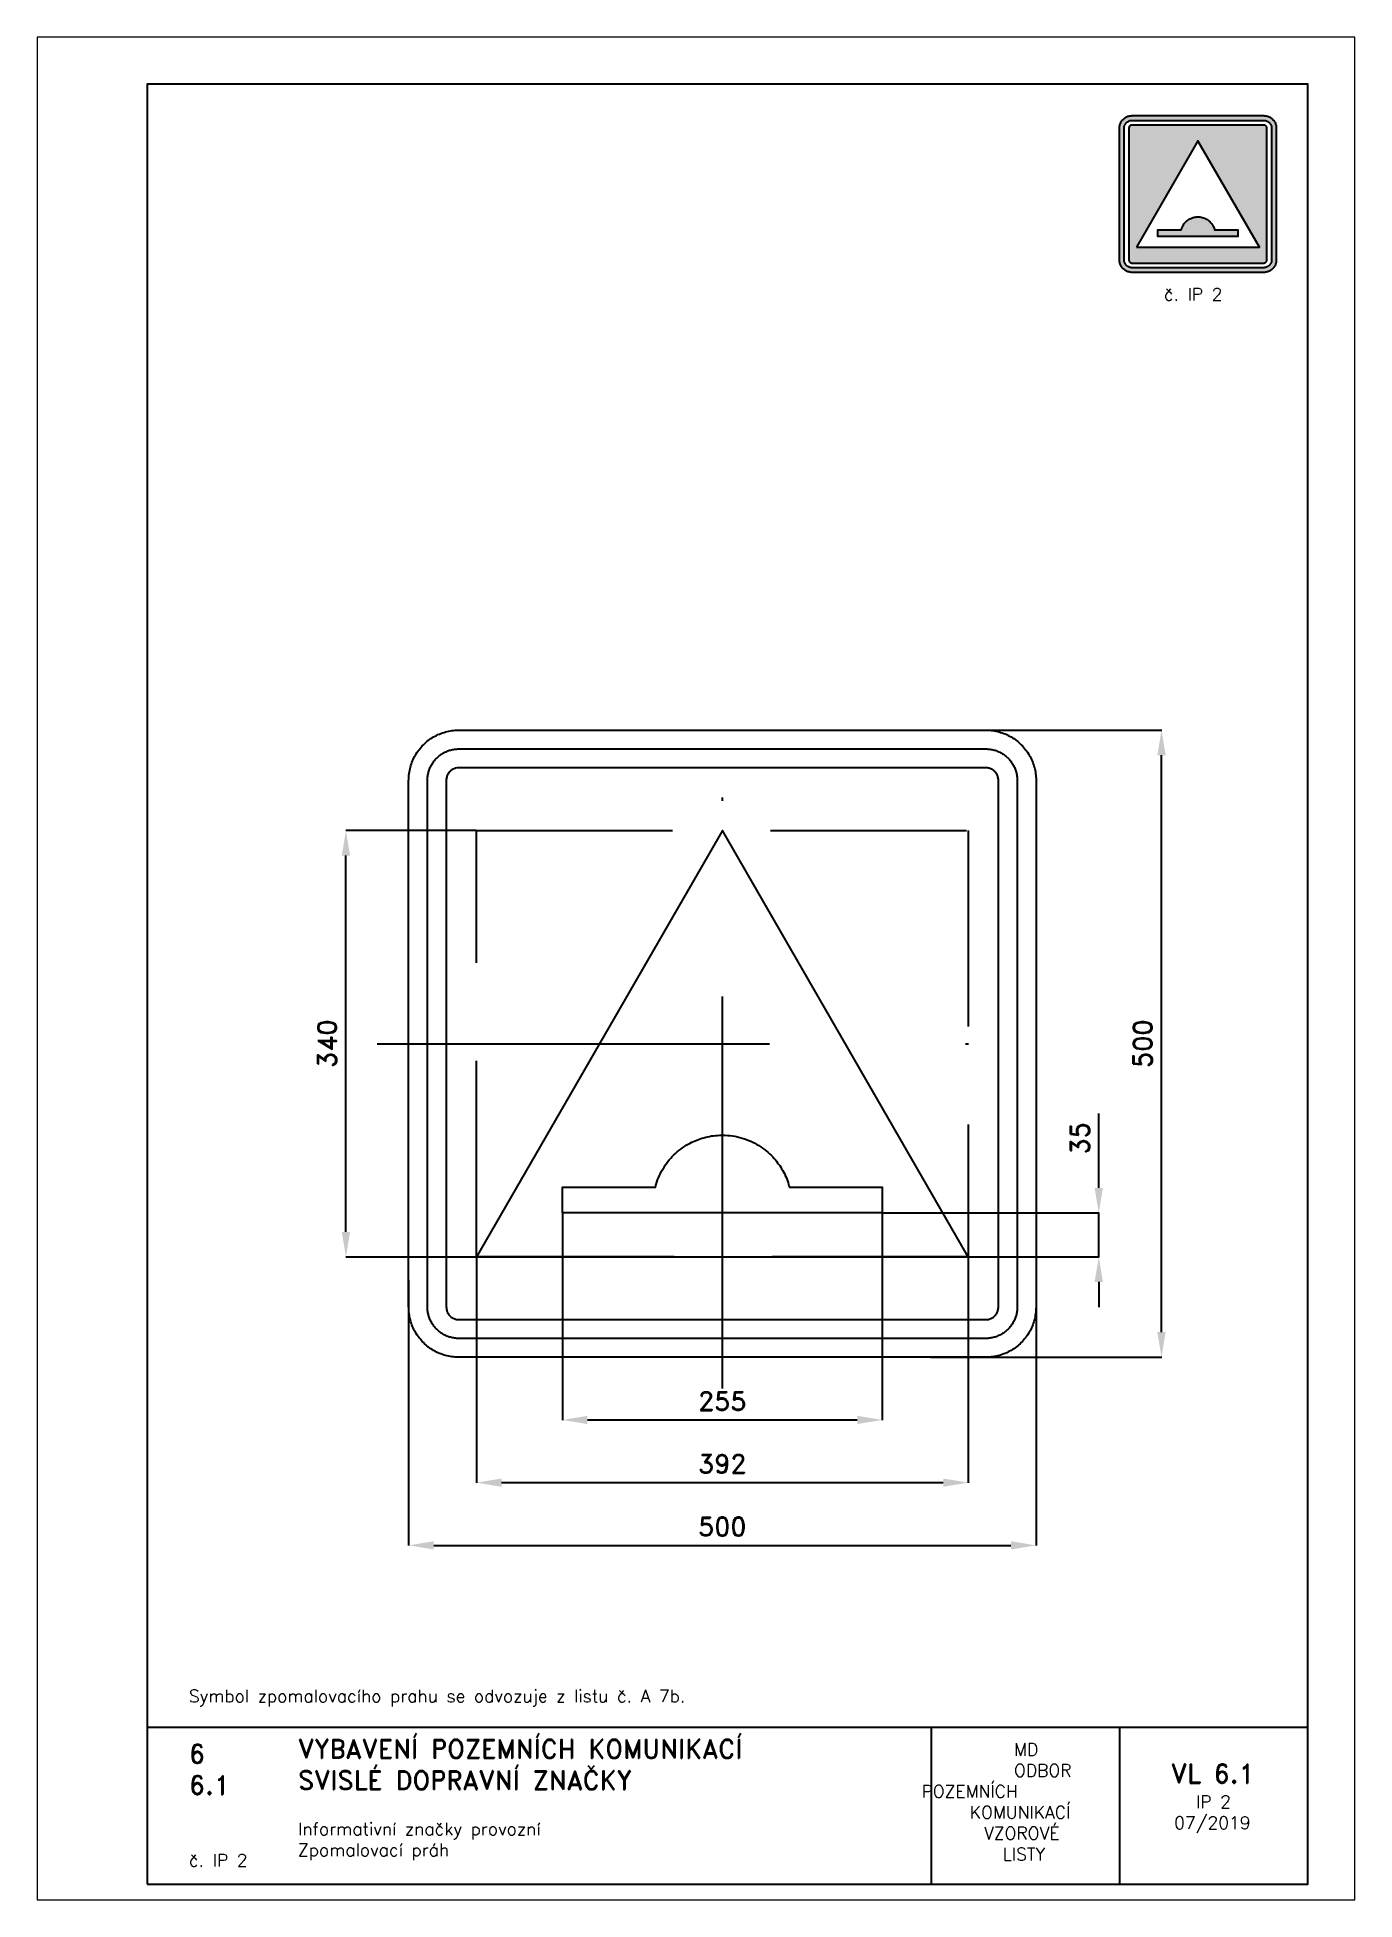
# Paper-space layout 'IP 2' of a CAD drawing. Header units: millimetres. Extents: x 0 to 210, y 0 to 297.
# The model-space entities are those that its viewports show. They can reach past a viewport. Long polylines and large blocks are cut down to what shows.
import ezdxf

# ---------------------------------------------------------------- set-up
doc = ezdxf.new("R2010")
doc.units = ezdxf.units.MM
doc.header["$LTSCALE"] = 5
doc.linetypes.add('ČERCHOVANÁX2', pattern=[2, 1, -0.5, 0, -0.5])
doc.linetypes.add('ČÁRKOVANÁX2', pattern=[1.5, 1, -0.5])
for name, color, linetype in [('Kóty', 2, 'Continuous'), ('Rozpiska', 7, 'Continuous'), ('Značka', 7, 'Continuous')]:
    doc.layers.add(name, color=color, linetype=linetype)
doc.layers.add('Rámeček', color=6, linetype='Continuous', plot=False)
doc.styles.get("Standard").update_dxf_attribs({"font": 'romand.shx', "height": 15})
doc.dimstyles.get("Standard").update_dxf_attribs({"dimtxt": 15, "dimasz": 20, "dimexe": 0.18, "dimexo": 0.0625, "dimgap": 7.5, "dimtad": 1, "dimdec": 0, "dimzin": 0, "dimdsep": 46, "dimtxsty": 'Standard', "dimcen": 0.09, "dimadec": 0, "dimazin": 0, "dimtfac": 1, "dimtdec": 0, "dimtofl": 0, "dimtmove": 0, "dimatfit": 3, "dimfxl": 1, "dimtolj": 1, "dimtzin": 0, "dimarcsym": 0})

psp = doc.layouts.new('IP 2')

# ---------------------------------------------------------------- texts
at = {"layer": 'Rozpiska', "color": 7, "attachment_point": 1}
for s, width, heights, insert, char_height in [('\\pi0.57529;{\\C6;č. IP 2}', 12.0077, [2.67], (179, 257), 2), ('\\P\\PSymbol zpomalovacího prahu se odvozuje z listu č. A 7b.', 155.5011, [0], (24.17, 40.15), 2), ('6', 149.0422, [0], (24.17, 24.77), 3), ('{\\C6;VYBAVENÍ POZEMNÍCH KOMUNIKACÍ\\P}SVISLÉ DOPRAVNÍ ZNAČKY{\\H1.34524x; }', 149.0422, [0], (41.56, 25.56), 3), ('\\pi14.7414;{\\C6;MD\\P\\pi2.36044;}ODBOR POZEMNÍCH{\\H1.57143x; }\\P\\pi7.69378;KOMUNIKACÍ{\\H1.5x; }\\P\\pi9.97949;{\\C6;VZOROVÉ\\H1.47619x; \\H0.67742x;\\P\\pi12.93187;LISTY\\H1.26984x; }', 33.1018, [0], (140.95, 24.95), 2), ('\\pi1.03113;{\\H1.5x;\\C6;VL 6.1\\P\\pi5.03111;\\H0.66667x;IP 2\\H1.66666x; \\H0.6x;\\P\\pi1.5549;07/2019\\H1.80159x; }', 16.0623, [0], (179.66, 21.61), 2), ('6.1', 149.0422, [0], (24.17, 19.78), 3), ('{\\C6;Informativní značky provozní\\P}Zpomalovací práh{\\H1.83333x; }', 149.0422, [0], (41.56, 12.29), 2), ('{\\C6;č. IP 2}', 18.3305, [2.67], (24.17, 7.28), 2)]:
    psp.add_mtext_dynamic_manual_height_columns(s, width=width, gutter_width=100, heights=heights, dxfattribs=dict(at, insert=insert, char_height=char_height))

msp = doc.modelspace()

# ---------------------------------------------------------------- blocks, each defined once
blk = doc.blocks.new('*D0')
at = {"layer": 'Defpoints', "color": 0, "transparency": 16777216}
for p in [(-127.5, -135), (127.5, -135), (127.5, -300)]:
    blk.add_point(p, dxfattribs=at)
at = {"layer": 'Kóty', "color": 0, "lineweight": -2, "transparency": 16777216}
for p, q in [((-127.5, -135.1), (-127.5, -300.2)), ((127.5, -135.1), (127.5, -300.2)), ((-107.5, -300), (107.5, -300))]:
    blk.add_line(p, q, dxfattribs=at)
at = {"layer": 'Kóty', "color": 0, "transparency": 16777216}
for points in [[(-107.5, -296.7), (-107.5, -303.3), (-127.5, -300)], [(107.5, -296.7), (107.5, -303.3), (127.5, -300)]]:
    blk.add_solid(points, dxfattribs=at)
at = {"layer": 'Kóty', "color": 0, "transparency": 16777216, "insert": (0, -285), "char_height": 15, "attachment_point": 5}
blk.add_mtext('\\A1;255', dxfattribs=at)
blk = doc.blocks.new('*D1')
at = {"layer": 'Defpoints', "color": 0, "transparency": 16777216}
for p in [(-196, -170), (196, -170), (196, -350)]:
    blk.add_point(p, dxfattribs=at)
at = {"layer": 'Kóty', "color": 0, "lineweight": -2, "transparency": 16777216}
for p, q in [((-196, -170.1), (-196, -350.2)), ((196, -170.1), (196, -350.2)), ((-176, -350), (176, -350))]:
    blk.add_line(p, q, dxfattribs=at)
at = {"layer": 'Kóty', "color": 0, "transparency": 16777216}
for points in [[(-176, -346.7), (-176, -353.3), (-196, -350)], [(176, -346.7), (176, -353.3), (196, -350)]]:
    blk.add_solid(points, dxfattribs=at)
at = {"layer": 'Kóty', "color": 0, "transparency": 16777216, "insert": (0, -335), "char_height": 15, "attachment_point": 5}
blk.add_mtext('\\A1;392', dxfattribs=at)
blk = doc.blocks.new('*D2')
at = {"layer": 'Defpoints', "color": 0, "transparency": 16777216}
for p in [(127.5, -135), (300, -135), (121.3, -170)]:
    blk.add_point(p, dxfattribs=at)
at = {"layer": 'Kóty', "color": 0, "lineweight": -2, "transparency": 16777216}
for p, q in [((300, -115), (300, -55.7)), ((127.6, -135), (300.2, -135)), ((121.4, -170), (300.2, -170)), ((300, -190), (300, -210))]:
    blk.add_line(p, q, dxfattribs=at)
at = {"layer": 'Kóty', "color": 0, "transparency": 16777216}
for points in [[(296.7, -115), (303.3, -115), (300, -135)], [(296.7, -190), (303.3, -190), (300, -170)]]:
    blk.add_solid(points, dxfattribs=at)
at = {"layer": 'Kóty', "color": 0, "transparency": 16777216, "insert": (285, -75.4), "char_height": 15, "attachment_point": 5, "rotation": 90}
blk.add_mtext('\\A1;35', dxfattribs=at)
blk = doc.blocks.new('*D3')
at = {"layer": 'Defpoints', "color": 0, "transparency": 16777216}
for p in [(-300, 170), (-196, 170), (-196, -170.1)]:
    blk.add_point(p, dxfattribs=at)
at = {"layer": 'Kóty', "color": 0, "lineweight": -2, "transparency": 16777216}
for p, q in [((-196.1, 170), (-300.2, 170)), ((-300, -150.1), (-300, 150)), ((-196.1, -170.1), (-300.2, -170.1))]:
    blk.add_line(p, q, dxfattribs=at)
at = {"layer": 'Kóty', "color": 0, "transparency": 16777216}
for points in [[(-303.3, 150), (-296.7, 150), (-300, 170)], [(-303.3, -150.1), (-296.7, -150.1), (-300, -170.1)]]:
    blk.add_solid(points, dxfattribs=at)
at = {"layer": 'Kóty', "color": 0, "transparency": 16777216, "insert": (-315, 0), "char_height": 15, "attachment_point": 5, "rotation": 90}
blk.add_mtext('\\A1;340', dxfattribs=at)
blk = doc.blocks.new('*D4')
at = {"layer": 'Defpoints', "color": 0, "transparency": 16777216}
for p in [(-250, -188.5), (250, -189.5), (250, -400)]:
    blk.add_point(p, dxfattribs=at)
at = {"layer": 'Kóty', "color": 0, "lineweight": -2, "transparency": 16777216}
for p, q in [((-250, -188.5), (-250, -400.2)), ((250, -189.5), (250, -400.2)), ((-230, -400), (230, -400))]:
    blk.add_line(p, q, dxfattribs=at)
at = {"layer": 'Kóty', "color": 0, "transparency": 16777216}
for points in [[(-230, -396.7), (-230, -403.3), (-250, -400)], [(230, -396.7), (230, -403.3), (250, -400)]]:
    blk.add_solid(points, dxfattribs=at)
at = {"layer": 'Kóty', "color": 0, "transparency": 16777216, "insert": (0, -385), "char_height": 15, "attachment_point": 5}
blk.add_mtext('\\A1;500', dxfattribs=at)
blk = doc.blocks.new('*D5')
at = {"layer": 'Defpoints', "color": 0, "transparency": 16777216}
for p in [(151.8, 250), (350, 250), (165.8, -250)]:
    blk.add_point(p, dxfattribs=at)
at = {"layer": 'Kóty', "color": 0, "lineweight": -2, "transparency": 16777216}
for p, q in [((151.9, 250), (350.2, 250)), ((350, -230), (350, 230)), ((165.9, -250), (350.2, -250))]:
    blk.add_line(p, q, dxfattribs=at)
at = {"layer": 'Kóty', "color": 0, "transparency": 16777216}
for points in [[(346.7, 230), (353.3, 230), (350, 250)], [(346.7, -230), (353.3, -230), (350, -250)]]:
    blk.add_solid(points, dxfattribs=at)
at = {"layer": 'Kóty', "color": 0, "transparency": 16777216, "insert": (335, 0), "char_height": 15, "attachment_point": 5, "rotation": 90}
blk.add_mtext('\\A1;500', dxfattribs=at)

# ---------------------------------------------------------------- dimensions: what is measured, and where the dimension line sits
at = {"layer": 'Kóty'}
for base, p1, p2, picture, middle in [((350, 250), (165.8499, -250), (151.801, 250), '*D5', (335, 0)), ((-300, 170), (-196, -170.0625), (-196, 170), '*D3', (-315, -0.0313)), ((300, -135), (121.318, -170), (127.5, -135), '*D2', (285, -75.3571))]:
    dim = msp.add_linear_dim(base=base, p1=p1, p2=p2, angle=90, dimstyle='Standard', dxfattribs=at)
    dim.commit()
    dim.dimension.update_dxf_attribs({"geometry": picture, "text_midpoint": middle})
for base, p1, p2, picture, middle in [((127.5, -300), (-127.5, -135), (127.5, -135), '*D0', (0, -285)), ((196, -350), (-196, -170), (196, -170), '*D1', (0, -335)), ((250, -400), (-250, -188.48), (250, -189.4831), '*D4', (0, -385))]:
    dim = msp.add_linear_dim(base=base, p1=p1, p2=p2, dimstyle='Standard', dxfattribs=at)
    dim.commit()
    dim.dimension.update_dxf_attribs({"geometry": picture, "text_midpoint": middle})

# ---------------------------------------------------------------- linework, layer by layer
at = {"layer": 'Kóty'}
msp.add_lwpolyline([(300, -170), (300, -135)], dxfattribs=at)
at = {"layer": 'Značka', "color": 6, "linetype": 'ČERCHOVANÁX2', "ltscale": 2.5}
for points in [[(0, -275), (0, 275)], [(-275, 0), (275, 0)]]:
    msp.add_lwpolyline(points, dxfattribs=at)
at = {"layer": 'Značka', "color": 5}
for points in [[(-210, -250), (-210.157, -250), (-210.314, -249.999, -0.0321795), (-215.479, -249.637, -0.0354417), (-220.555, -248.582, -0.0362703), (-225.464, -246.923, -0.0344214), (-230.091, -244.589, -0.0337228), (-234.402, -241.714, -0.0340857), (-238.284, -238.284, -0.0342101), (-241.717, -234.403, -0.0342303), (-244.589, -230.091, -0.0340422), (-246.9061, -225.46, -0.0334123), (-248.5823, -220.555, -0.0341272), (-249.6542, -215.477, -0.0367437), (-249.9988, -210.314), (-249.9996, -210.157), (-250, -210), (-250, 210), (-249.9995, 210.157), (-249.9988, 210.314, -0.0321794), (-249.637, 215.479, -0.0354442), (-248.5823, 220.555, -0.0362649), (-246.9227, 225.464, -0.0344166), (-244.589, 230.091, -0.0337177), (-241.714, 234.402, -0.0340796), (-238.284, 238.284, -0.0342128), (-234.403, 241.717, -0.0342224), (-230.091, 244.589, -0.0340475), (-225.46, 246.906, -0.033405), (-220.555, 248.582, -0.0341289), (-215.477, 249.654, -0.0367407), (-210.314, 249.999), (-210.157, 250), (-210, 250), (210, 250), (210.157, 250), (210.314, 249.999, -0.0321794), (215.479, 249.637, -0.0354428), (220.555, 248.582, -0.0362594), (225.464, 246.923, -0.0344088), (230.091, 244.589, -0.0337189), (234.402, 241.714, -0.0340731), (238.284, 238.284, -0.0342144), (241.717, 234.403, -0.0342259), (244.589, 230.091, -0.0340499), (246.906, 225.46, -0.0334066), (248.582, 220.555, -0.0341277), (249.654, 215.477, -0.0367414), (249.999, 210.314), (250, 210.157), (250, 210), (250, -210), (250, -210.157), (249.999, -210.314, -0.0321795), (249.637, -215.479, -0.0354421), (248.582, -220.555, -0.0362592), (246.923, -225.464, -0.0344116), (244.589, -230.091, -0.033722), (241.714, -234.402, -0.0340791), (238.284, -238.284, -0.0342076), (234.403, -241.717, -0.0342334), (230.091, -244.589, -0.0340472), (225.46, -246.906, -0.0334177), (220.555, -248.582, -0.0341277), (215.477, -249.654, -0.0367473), (210.314, -249.999), (210.157, -250), (210, -250), (-210, -250)], [(-210, -235), (-210.098, -235), (-210.196, -234.999, -0.0321795), (-213.424, -234.773, -0.0354416), (-216.597, -234.114, -0.0362629), (-219.665, -233.077, -0.0344152), (-222.557, -231.618, -0.0337193), (-225.251, -229.821, -0.034085), (-227.678, -227.678, -0.0342046), (-229.823, -225.252, -0.034229), (-231.618, -222.557, -0.0340469), (-233.066, -219.663, -0.0334131), (-234.114, -216.597, -0.0341266), (-234.784, -213.423, -0.0367459), (-234.999, -210.196), (-235, -210.098), (-235, -210), (-235, 210), (-235, 210.098), (-234.999, 210.196, -0.0321788), (-234.773, 213.424, -0.0354481), (-234.114, 216.597, -0.0362683), (-233.077, 219.665, -0.0344122), (-231.618, 222.557, -0.0337222), (-229.821, 225.251, -0.0340955), (-227.678, 227.678, -0.0341878), (-225.252, 229.823, -0.0342259), (-222.557, 231.618, -0.0340259), (-219.663, 233.066, -0.0334071), (-216.597, 234.114, -0.0341381), (-213.423, 234.784, -0.0367365), (-210.196, 234.999), (-210.098, 235), (-210, 235), (210, 235), (210.098, 235), (210.196, 234.999, -0.0321976), (213.424, 234.773, -0.0354366), (216.597, 234.114, -0.0362483), (219.665, 233.077, -0.0343996), (222.557, 231.618, -0.0337259), (225.251, 229.821, -0.0340903), (227.678, 227.678, -0.0341924), (229.823, 225.252, -0.0342246), (231.618, 222.557, -0.0340342), (233.066, 219.663, -0.033413), (234.114, 216.597, -0.0341406), (234.784, 213.423, -0.0367343), (234.999, 210.196), (235, 210.098), (235, 210), (235, -210), (235, -210.098), (234.999, -210.196, -0.0321983), (234.773, -213.424, -0.0354324), (234.114, -216.597, -0.0362459), (233.077, -219.665, -0.0344078), (231.618, -222.557, -0.0337232), (229.821, -225.251, -0.034081), (227.678, -227.678, -0.0342138), (225.252, -229.823, -0.0342285), (222.557, -231.618, -0.0340468), (219.663, -233.066, -0.0334175), (216.597, -234.114, -0.0341268), (213.423, -234.784, -0.036739), (210.196, -234.999), (210.098, -235), (210, -235), (-210, -235)], [(-210, -220), (210, -220), (210.039, -220), (210.079, -220, 0.032183), (211.37, -219.909, 0.0354467), (212.639, -219.646, 0.0362744), (213.866, -219.231, 0.0344144), (215.023, -218.647, 0.033745), (216.1, -217.928, 0.0340968), (217.071, -217.071, 0.0341871), (217.929, -216.101, 0.0342063), (218.647, -215.023, 0.0340292), (219.227, -213.865, 0.0334622), (219.646, -212.639, 0.0341275), (219.914, -211.369, 0.036765), (220, -210.079), (220, -210.039), (220, -210), (220, 210), (220, 210.039), (220, 210.079, 0.032183), (219.909, 211.37, 0.0354928), (219.646, 212.639, 0.0362965), (219.231, 213.866, 0.0344255), (218.647, 215.023, 0.0337541), (217.928, 216.1, 0.0340968), (217.071, 217.071, 0.0342115), (216.101, 217.929, 0.0341795), (215.023, 218.647, 0.0340137), (213.865, 219.227, 0.0334698), (212.639, 219.646, 0.0341235), (211.369, 219.914, 0.0367638), (210.079, 220), (210.039, 220), (210, 220), (-210, 220), (-210.039, 220), (-210.079, 220), (-211.37, 219.909), (-212.639, 219.646, 0.0362814), (-213.866, 219.231, 0.0344198), (-215.023, 218.647, 0.033728), (-216.1, 217.928, 0.0340771), (-217.071, 217.071, 0.0342342), (-217.929, 216.101, 0.0342041), (-218.647, 215.023, 0.0340291), (-219.227, 213.865, 0.0334198), (-219.646, 212.639, 0.0341179), (-219.914, 211.369, 0.0367402), (-220, 210.079), (-220, 210.039), (-220, 210), (-220, -210), (-220, -210.039), (-220, -210.079, 0.0321735), (-219.909, -211.37, 0.0354428), (-219.646, -212.639, 0.0362649), (-219.231, -213.866, 0.0344139), (-218.647, -215.023, 0.0337189), (-217.928, -216.1, 0.0340819), (-217.071, -217.071, 0.0342185), (-216.101, -217.929, 0.0342259), (-215.023, -218.647, 0.0340499), (-213.865, -219.227, 0.0334066), (-212.639, -219.646, 0.0341277), (-211.369, -219.914, 0.0367414), (-210.079, -220), (-210.039, -220), (-210, -220)], [(0, -72.973), (1.15, -72.99, -0.00394909), (2.3, -73.02, -0.0366056), (10.066, -73.858, -0.0388322), (17.629, -75.853, -0.0363066), (24.318, -78.573, -0.0345517), (30.557, -82.211, -0.0336373), (36.252, -86.537, -0.034404), (41.302, -91.587, -0.0274668), (44.879, -96.059, -0.0262415), (47.959, -100.893, -0.0292372), (50.737, -106.403, -0.033076), (52.805, -112.201), (53.108, -113.261), (53.397, -114.324), (127.5, -114.324), (127.5, -135), (54.707, -135), (-54.707, -135), (-127.5, -135), (-127.5, -114.324), (-53.397, -114.324), (-53.107, -113.262, -0.00387183), (-52.805, -112.201, -0.0359733), (-50.147, -105.09, -0.0375014), (-46.474, -98.434, -0.0355146), (-42.268, -92.653, -0.0339817), (-37.301, -87.51, -0.0336853), (-31.737, -82.991, -0.0347069), (-25.617, -79.275, -0.0281408), (-20.344, -76.837, -0.0268934), (-14.829, -74.991, -0.0301993), (-8.62, -73.604, -0.0336877), (-2.3, -73.02, -0.00482562), (-1.15, -72.989), (0, -72.973)]]:
    msp.add_lwpolyline(points, format="xyb", dxfattribs=at)
at = {"layer": 'Značka', "color": 6, "linetype": 'ČÁRKOVANÁX2', "ltscale": 1.25}
msp.add_lwpolyline([(-196, -170), (-196, 170), (196, 170), (196, -170), (-196, -170)], dxfattribs=at)
at = {"layer": 'Značka', "color": 5}
msp.add_lwpolyline([(-196, -170), (196, -170), (0, 170), (-196, -170)], dxfattribs=at)

msp.set_redraw_order([(e.dxf.handle, doc.entitydb.next_handle()) for e in msp.query("TEXT MTEXT ATTDEF DIMENSION ARC_DIMENSION")])  # texts and dimensions are drawn at this point

# ---------------------------------------------------------------- hatches: boundary and pattern name
at = {"layer": 'Značka'}
h = psp.add_hatch(color=170, dxfattribs=at)
h.dxf.hatch_style = 1
h.paths.add_polyline_path([(175.2, 263.5), (194.8, 263.5), (185, 280.5)], flags=0)
edge = h.paths.add_edge_path(flags=16)
edge.add_line((174.5, 260.25), (174.5, 260.25))
edge.add_line((174.5, 260.25), (174.49, 260.25))
edge.add_arc((174.5, 261.51), 1.26, 262.3089, 269.6813, ccw=False)
edge.add_arc((174.48, 261.4), 1.14, 254.2074, 262.3267, ccw=False)
edge.add_arc((174.45, 261.38), 1.12, 247.1709, 255.4781, ccw=False)
edge.add_arc((174.47, 261.43), 1.18, 239.2871, 247.1714, ccw=False)
edge.add_arc((174.47, 261.46), 1.2, 232.4327, 240.1577, ccw=False)
edge.add_arc((174.46, 261.45), 1.19, 224.6517, 232.4604, ccw=False)
edge.add_arc((174.45, 261.46), 1.18, 217.5642, 225.4002, ccw=False)
edge.add_arc((174.45, 261.46), 1.18, 209.7447, 217.5864, ccw=False)
edge.add_arc((174.44, 261.48), 1.19, 202.6809, 210.4809, ccw=False)
edge.add_arc((174.47, 261.49), 1.21, 195.0437, 202.6986, ccw=False)
edge.add_arc((174.44, 261.49), 1.19, 188.0105, 195.8287, ccw=False)
edge.add_arc((174.35, 261.48), 1.1, 179.6028, 188.0206, ccw=False)
edge.add_line((173.25, 261.49), (173.25, 261.5))
edge.add_line((173.25, 261.5), (173.25, 261.5))
edge.add_line((173.25, 261.5), (173.25, 282.5))
edge.add_line((173.25, 282.5), (173.25, 282.5))
edge.add_line((173.25, 282.5), (173.25, 282.51))
edge.add_arc((174.51, 282.5), 1.26, 172.309, 179.6813, ccw=False)
edge.add_arc((174.4, 282.52), 1.14, 164.2067, 172.3274, ccw=False)
edge.add_arc((174.38, 282.55), 1.12, 157.1703, 165.4787, ccw=False)
edge.add_arc((174.43, 282.53), 1.18, 149.2875, 157.1711, ccw=False)
edge.add_arc((174.46, 282.53), 1.2, 142.4324, 150.158, ccw=False)
edge.add_arc((174.45, 282.54), 1.19, 134.6505, 142.4616, ccw=False)
edge.add_arc((174.46, 282.55), 1.19, 127.5661, 135.3983, ccw=False)
edge.add_arc((174.46, 282.55), 1.18, 119.7451, 127.586, ccw=False)
edge.add_arc((174.48, 282.56), 1.19, 112.6833, 120.4785, ccw=False)
edge.add_arc((174.49, 282.53), 1.21, 105.0444, 112.6979, ccw=False)
edge.add_arc((174.49, 282.56), 1.19, 98.0092, 105.83, ccw=False)
edge.add_arc((174.48, 282.65), 1.1, 89.6039, 98.0195, ccw=False)
edge.add_line((174.49, 283.75), (174.5, 283.75))
edge.add_line((174.5, 283.75), (174.5, 283.75))
edge.add_line((174.5, 283.75), (195.5, 283.75))
edge.add_line((195.5, 283.75), (195.5, 283.75))
edge.add_line((195.5, 283.75), (195.51, 283.75))
edge.add_arc((195.5, 282.49), 1.26, 82.3068, 89.6834, ccw=False)
edge.add_arc((195.52, 282.6), 1.14, 74.208, 82.3261, ccw=False)
edge.add_arc((195.55, 282.62), 1.12, 67.1725, 75.4764, ccw=False)
edge.add_arc((195.53, 282.57), 1.18, 59.2889, 67.1696, ccw=False)
edge.add_arc((195.53, 282.54), 1.2, 52.432, 60.1585, ccw=False)
edge.add_arc((195.54, 282.55), 1.19, 44.6511, 52.461, ccw=False)
edge.add_arc((195.55, 282.54), 1.19, 37.5656, 45.3988, ccw=False)
edge.add_arc((195.55, 282.54), 1.18, 29.7452, 37.5858, ccw=False)
edge.add_arc((195.56, 282.52), 1.19, 22.6824, 30.4794, ccw=False)
edge.add_arc((195.53, 282.51), 1.21, 15.0437, 22.6985, ccw=False)
edge.add_arc((195.56, 282.51), 1.19, 8.0089, 15.8303, ccw=False)
edge.add_arc((195.65, 282.52), 1.1, -0.3958, 8.0193, ccw=False)
edge.add_line((196.75, 282.51), (196.75, 282.5))
edge.add_line((196.75, 282.5), (196.75, 282.5))
edge.add_line((196.75, 282.5), (196.75, 261.5))
edge.add_line((196.75, 261.5), (196.75, 261.5))
edge.add_line((196.75, 261.5), (196.75, 261.49))
edge.add_arc((195.49, 261.5), 1.26, 352.3067, 359.6835, ccw=False)
edge.add_arc((195.6, 261.48), 1.14, 344.2085, 352.3256, ccw=False)
edge.add_arc((195.62, 261.45), 1.12, 337.1728, 345.4761, ccw=False)
edge.add_arc((195.57, 261.47), 1.18, 329.288, 337.1706, ccw=False)
edge.add_arc((195.54, 261.47), 1.2, 322.4323, 330.1581, ccw=False)
edge.add_arc((195.55, 261.46), 1.19, 314.6522, 322.4599, ccw=False)
edge.add_arc((195.54, 261.45), 1.18, 307.5631, 315.4013, ccw=False)
edge.add_arc((195.54, 261.45), 1.18, 299.7448, 307.5863, ccw=False)
edge.add_arc((195.52, 261.44), 1.19, 292.6809, 300.4809, ccw=False)
edge.add_arc((195.51, 261.47), 1.21, 285.0432, 292.6991, ccw=False)
edge.add_arc((195.51, 261.44), 1.19, 278.0105, 285.8287, ccw=False)
edge.add_arc((195.52, 261.35), 1.1, 269.6036, 278.0198, ccw=False)
edge.add_line((195.51, 260.25), (195.5, 260.25))
edge.add_line((195.5, 260.25), (195.5, 260.25))
edge.add_line((195.5, 260.25), (174.5, 260.25))
edge = h.paths.add_edge_path(flags=0)
edge.add_line((174.5, 261), (195.5, 261))
edge.add_line((195.5, 261), (195.5, 261))
edge.add_line((195.5, 261), (195.5, 261))
edge.add_arc((195.5, 261.5), 0.503, 270.3454, 277.7186)
edge.add_arc((195.51, 261.46), 0.458, 277.6486, 285.769)
edge.add_arc((195.52, 261.45), 0.447, 284.5318, 292.8417)
edge.add_arc((195.51, 261.47), 0.471, 292.8405, 300.7246)
edge.add_arc((195.51, 261.48), 0.48, 299.8615, 307.5923)
edge.add_arc((195.52, 261.48), 0.475, 307.5258, 315.3372)
edge.add_arc((195.52, 261.48), 0.474, 314.5901, 322.4221)
edge.add_arc((195.52, 261.48), 0.474, 322.4162, 330.2527)
edge.add_arc((195.52, 261.49), 0.476, 329.4974, 337.2933)
edge.add_arc((195.51, 261.49), 0.485, 337.2985, 344.9646)
edge.add_arc((195.52, 261.5), 0.476, 344.1749, 351.9933)
edge.add_arc((195.56, 261.49), 0.44, 351.9749, 360.397)
edge.add_line((196, 261.5), (196, 261.5))
edge.add_line((196, 261.5), (196, 261.5))
edge.add_line((196, 261.5), (196, 282.5))
edge.add_line((196, 282.5), (196, 282.5))
edge.add_line((196, 282.5), (196, 282.5))
edge.add_arc((195.5, 282.5), 0.503, 0.3454, 7.7186)
edge.add_arc((195.54, 282.51), 0.457, 7.6433, 15.7742)
edge.add_arc((195.55, 282.52), 0.447, 14.5293, 22.8442)
edge.add_arc((195.53, 282.51), 0.471, 22.8392, 30.7258)
edge.add_arc((195.52, 282.51), 0.48, 29.8604, 37.5933)
edge.add_arc((195.52, 282.52), 0.475, 37.5258, 45.3372)
edge.add_arc((195.52, 282.52), 0.474, 44.5873, 52.4249)
edge.add_arc((195.52, 282.52), 0.474, 52.4193, 60.2496)
edge.add_arc((195.51, 282.52), 0.477, 59.4992, 67.2916)
edge.add_arc((195.51, 282.51), 0.484, 67.2976, 74.9655)
edge.add_arc((195.5, 282.52), 0.476, 74.1753, 81.9928)
edge.add_arc((195.51, 282.56), 0.44, 81.975, 90.3968)
edge.add_line((195.5, 283), (195.5, 283))
edge.add_line((195.5, 283), (195.5, 283))
edge.add_line((195.5, 283), (174.5, 283))
edge.add_line((174.5, 283), (174.5, 283))
edge.add_line((174.5, 283), (174.5, 283))
edge.add_line((174.5, 283), (174.43, 283))
edge.add_line((174.43, 283), (174.37, 282.98))
edge.add_arc((174.48, 282.55), 0.447, 104.531, 112.8425)
edge.add_arc((174.49, 282.53), 0.471, 112.8399, 120.7252)
edge.add_arc((174.49, 282.52), 0.48, 119.8634, 127.5904)
edge.add_arc((174.48, 282.52), 0.476, 127.528, 135.3349)
edge.add_arc((174.48, 282.52), 0.473, 134.5847, 142.4275)
edge.add_arc((174.48, 282.52), 0.474, 142.4165, 150.2524)
edge.add_arc((174.48, 282.51), 0.476, 149.4974, 157.2933)
edge.add_arc((174.49, 282.51), 0.485, 157.3033, 164.9597)
edge.add_arc((174.48, 282.5), 0.476, 164.176, 171.9922)
edge.add_arc((174.44, 282.51), 0.44, 171.9777, 180.3941)
edge.add_line((174, 282.5), (174, 282.5))
edge.add_line((174, 282.5), (174, 282.5))
edge.add_line((174, 282.5), (174, 261.5))
edge.add_line((174, 261.5), (174, 261.5))
edge.add_line((174, 261.5), (174, 261.5))
edge.add_arc((174.5, 261.5), 0.503, 180.3465, 187.7175)
edge.add_arc((174.46, 261.49), 0.458, 187.649, 195.7685)
edge.add_arc((174.45, 261.48), 0.447, 194.5329, 202.8406)
edge.add_arc((174.47, 261.49), 0.471, 202.8405, 210.7245)
edge.add_arc((174.48, 261.49), 0.481, 209.8644, 217.5893)
edge.add_arc((174.48, 261.48), 0.476, 217.5275, 225.3355)
edge.add_arc((174.48, 261.48), 0.474, 224.5865, 232.4257)
edge.add_arc((174.48, 261.48), 0.474, 232.414, 240.2549)
edge.add_arc((174.49, 261.48), 0.476, 239.4951, 247.2957)
edge.add_arc((174.49, 261.49), 0.485, 247.3048, 254.9582)
edge.add_arc((174.5, 261.48), 0.476, 254.1748, 261.9933)
edge.add_arc((174.49, 261.44), 0.44, 261.9776, 270.3943)
edge.add_line((174.5, 261), (174.5, 261))
edge.add_line((174.5, 261), (174.5, 261))
edge = h.paths.add_edge_path()
edge.add_line((174.5, 259.5), (174.49, 259.5))
edge.add_line((174.49, 259.5), (174.48, 259.5))
edge.add_arc((174.5, 261.51), 2.01, 262.3046, 269.6771, ccw=False)
edge.add_arc((174.47, 261.33), 1.83, 254.1991, 262.3184, ccw=False)
edge.add_arc((174.42, 261.3), 1.79, 247.1728, 255.4817, ccw=False)
edge.add_arc((174.46, 261.39), 1.88, 239.2894, 247.1751, ccw=False)
edge.add_arc((174.45, 261.44), 1.92, 232.4378, 240.1636, ccw=False)
edge.add_arc((174.44, 261.42), 1.9, 224.6329, 232.4417, ccw=False)
edge.add_arc((174.42, 261.44), 1.9, 217.5762, 225.4135, ccw=False)
edge.add_arc((174.42, 261.44), 1.89, 209.7446, 217.5865, ccw=False)
edge.add_arc((174.41, 261.46), 1.9, 202.6814, 210.4803, ccw=False)
edge.add_arc((174.45, 261.48), 1.94, 195.0396, 202.6943, ccw=False)
edge.add_arc((174.4, 261.49), 1.9, 188.0102, 195.8286, ccw=False)
edge.add_arc((174.26, 261.47), 1.76, 179.6099, 188.0271, ccw=False)
edge.add_line((172.5, 261.48), (172.5, 261.49))
edge.add_line((172.5, 261.49), (172.5, 261.5))
edge.add_line((172.5, 261.5), (172.5, 282.5))
edge.add_line((172.5, 282.5), (172.5, 282.51))
edge.add_line((172.5, 282.51), (172.5, 282.52))
edge.add_arc((174.51, 282.5), 2.01, 172.3069, 179.6793, ccw=False)
edge.add_arc((174.33, 282.53), 1.83, 164.2021, 172.3219, ccw=False)
edge.add_arc((174.3, 282.58), 1.79, 157.1672, 165.4748, ccw=False)
edge.add_arc((174.39, 282.54), 1.88, 149.2929, 157.1775, ccw=False)
edge.add_arc((174.44, 282.55), 1.92, 142.4384, 150.163, ccw=False)
edge.add_arc((174.42, 282.56), 1.9, 134.6336, 142.441, ccw=False)
edge.add_arc((174.44, 282.58), 1.9, 127.5759, 135.4138, ccw=False)
edge.add_arc((174.44, 282.58), 1.89, 119.7455, 127.5856, ccw=False)
edge.add_arc((174.46, 282.59), 1.9, 112.6798, 120.4799, ccw=False)
edge.add_arc((174.48, 282.55), 1.94, 105.0384, 112.6914, ccw=False)
edge.add_arc((174.49, 282.6), 1.9, 98.0111, 105.8299, ccw=False)
edge.add_arc((174.47, 282.74), 1.76, 89.6146, 98.0312, ccw=False)
edge.add_line((174.48, 284.5), (174.49, 284.5))
edge.add_line((174.49, 284.5), (174.5, 284.5))
edge.add_line((174.5, 284.5), (195.5, 284.5))
edge.add_line((195.5, 284.5), (195.51, 284.5))
edge.add_line((195.51, 284.5), (195.52, 284.5))
edge.add_arc((195.5, 282.49), 2.01, 82.3046, 89.6771, ccw=False)
edge.add_arc((195.53, 282.67), 1.83, 74.199, 82.3185, ccw=False)
edge.add_arc((195.58, 282.7), 1.79, 67.1741, 75.4805, ccw=False)
edge.add_arc((195.54, 282.61), 1.88, 59.2908, 67.1736, ccw=False)
edge.add_arc((195.55, 282.56), 1.92, 52.4383, 60.1632, ccw=False)
edge.add_arc((195.56, 282.58), 1.9, 44.6343, 52.4403, ccw=False)
edge.add_arc((195.58, 282.56), 1.9, 37.5757, 45.414, ccw=False)
edge.add_arc((195.58, 282.56), 1.89, 29.7451, 37.586, ccw=False)
edge.add_arc((195.59, 282.54), 1.9, 22.6796, 30.4802, ccw=False)
edge.add_arc((195.55, 282.52), 1.94, 15.0382, 22.6916, ccw=False)
edge.add_arc((195.6, 282.51), 1.9, 8.0113, 15.8297, ccw=False)
edge.add_arc((195.74, 282.53), 1.76, -0.3854, 8.0313, ccw=False)
edge.add_line((197.5, 282.52), (197.5, 282.51))
edge.add_line((197.5, 282.51), (197.5, 282.5))
edge.add_line((197.5, 282.5), (197.5, 261.5))
edge.add_line((197.5, 261.5), (197.5, 261.49))
edge.add_line((197.5, 261.49), (197.5, 261.48))
edge.add_arc((195.49, 261.5), 2.01, 352.3046, 359.6771, ccw=False)
edge.add_arc((195.67, 261.47), 1.83, 344.1991, 352.3184, ccw=False)
edge.add_arc((195.7, 261.42), 1.79, 337.1741, 345.4805, ccw=False)
edge.add_arc((195.61, 261.46), 1.88, 329.2905, 337.174, ccw=False)
edge.add_arc((195.56, 261.45), 1.92, 322.4379, 330.1635, ccw=False)
edge.add_arc((195.58, 261.44), 1.9, 314.6336, 322.441, ccw=False)
edge.add_arc((195.56, 261.42), 1.9, 307.5765, 315.4132, ccw=False)
edge.add_arc((195.56, 261.41), 1.89, 299.7442, 307.5869, ccw=False)
edge.add_arc((195.54, 261.41), 1.9, 292.6799, 300.4799, ccw=False)
edge.add_arc((195.52, 261.45), 1.94, 285.0369, 292.6929, ccw=False)
edge.add_arc((195.51, 261.4), 1.9, 278.0113, 285.8297, ccw=False)
edge.add_arc((195.53, 261.26), 1.76, 269.6139, 278.0319, ccw=False)
edge.add_line((195.52, 259.5), (195.51, 259.5))
edge.add_line((195.51, 259.5), (195.5, 259.5))
edge.add_line((195.5, 259.5), (174.5, 259.5))
h = psp.add_hatch(color=170, dxfattribs=at)
h.dxf.hatch_style = 1
h.paths.add_polyline_path([(175.2, 263.5), (194.8, 263.5), (185, 280.5)], flags=16)
edge = h.paths.add_edge_path()
edge.add_line((174.5, 261), (195.5, 261))
edge.add_line((195.5, 261), (195.5, 261))
edge.add_line((195.5, 261), (195.5, 261))
edge.add_arc((195.5, 261.5), 0.503, 270.3454, 277.7186)
edge.add_arc((195.51, 261.46), 0.458, 277.6486, 285.769)
edge.add_arc((195.52, 261.45), 0.447, 284.5318, 292.8417)
edge.add_arc((195.51, 261.47), 0.471, 292.8405, 300.7246)
edge.add_arc((195.51, 261.48), 0.48, 299.8615, 307.5923)
edge.add_arc((195.52, 261.48), 0.475, 307.5258, 315.3372)
edge.add_arc((195.52, 261.48), 0.474, 314.5901, 322.4221)
edge.add_arc((195.52, 261.48), 0.474, 322.4162, 330.2527)
edge.add_arc((195.52, 261.49), 0.476, 329.4974, 337.2933)
edge.add_arc((195.51, 261.49), 0.485, 337.2985, 344.9646)
edge.add_arc((195.52, 261.5), 0.476, 344.1749, 351.9933)
edge.add_arc((195.56, 261.49), 0.44, 351.9749, 360.397)
edge.add_line((196, 261.5), (196, 261.5))
edge.add_line((196, 261.5), (196, 261.5))
edge.add_line((196, 261.5), (196, 282.5))
edge.add_line((196, 282.5), (196, 282.5))
edge.add_line((196, 282.5), (196, 282.5))
edge.add_arc((195.5, 282.5), 0.503, 0.3454, 7.7186)
edge.add_arc((195.54, 282.51), 0.457, 7.6433, 15.7742)
edge.add_arc((195.55, 282.52), 0.447, 14.5293, 22.8442)
edge.add_arc((195.53, 282.51), 0.471, 22.8392, 30.7258)
edge.add_arc((195.52, 282.51), 0.48, 29.8604, 37.5933)
edge.add_arc((195.52, 282.52), 0.475, 37.5258, 45.3372)
edge.add_arc((195.52, 282.52), 0.474, 44.5873, 52.4249)
edge.add_arc((195.52, 282.52), 0.474, 52.4193, 60.2496)
edge.add_arc((195.51, 282.52), 0.477, 59.4992, 67.2916)
edge.add_arc((195.51, 282.51), 0.484, 67.2976, 74.9655)
edge.add_arc((195.5, 282.52), 0.476, 74.1753, 81.9928)
edge.add_arc((195.51, 282.56), 0.44, 81.975, 90.3968)
edge.add_line((195.5, 283), (195.5, 283))
edge.add_line((195.5, 283), (195.5, 283))
edge.add_line((195.5, 283), (174.5, 283))
edge.add_line((174.5, 283), (174.5, 283))
edge.add_line((174.5, 283), (174.5, 283))
edge.add_line((174.5, 283), (174.43, 283))
edge.add_line((174.43, 283), (174.37, 282.98))
edge.add_arc((174.48, 282.55), 0.447, 104.531, 112.8425)
edge.add_arc((174.49, 282.53), 0.471, 112.8399, 120.7252)
edge.add_arc((174.49, 282.52), 0.48, 119.8634, 127.5904)
edge.add_arc((174.48, 282.52), 0.476, 127.528, 135.3349)
edge.add_arc((174.48, 282.52), 0.473, 134.5847, 142.4275)
edge.add_arc((174.48, 282.52), 0.474, 142.4165, 150.2524)
edge.add_arc((174.48, 282.51), 0.476, 149.4974, 157.2933)
edge.add_arc((174.49, 282.51), 0.485, 157.3033, 164.9597)
edge.add_arc((174.48, 282.5), 0.476, 164.176, 171.9922)
edge.add_arc((174.44, 282.51), 0.44, 171.9777, 180.3941)
edge.add_line((174, 282.5), (174, 282.5))
edge.add_line((174, 282.5), (174, 282.5))
edge.add_line((174, 282.5), (174, 261.5))
edge.add_line((174, 261.5), (174, 261.5))
edge.add_line((174, 261.5), (174, 261.5))
edge.add_arc((174.5, 261.5), 0.503, 180.3465, 187.7175)
edge.add_arc((174.46, 261.49), 0.458, 187.649, 195.7685)
edge.add_arc((174.45, 261.48), 0.447, 194.5329, 202.8406)
edge.add_arc((174.47, 261.49), 0.471, 202.8405, 210.7245)
edge.add_arc((174.48, 261.49), 0.481, 209.8644, 217.5893)
edge.add_arc((174.48, 261.48), 0.476, 217.5275, 225.3355)
edge.add_arc((174.48, 261.48), 0.474, 224.5865, 232.4257)
edge.add_arc((174.48, 261.48), 0.474, 232.414, 240.2549)
edge.add_arc((174.49, 261.48), 0.476, 239.4951, 247.2957)
edge.add_arc((174.49, 261.49), 0.485, 247.3048, 254.9582)
edge.add_arc((174.5, 261.48), 0.476, 254.1748, 261.9933)
edge.add_arc((174.49, 261.44), 0.44, 261.9776, 270.3943)
edge.add_line((174.5, 261), (174.5, 261))
edge.add_line((174.5, 261), (174.5, 261))
h = psp.add_hatch(color=249, dxfattribs=at)
h.dxf.hatch_style = 1
edge = h.paths.add_edge_path()
edge.add_line((185, 268.35), (185.06, 268.35))
edge.add_arc((184.99, 264.71), 3.64, 88.0531, 88.9582, ccw=False)
edge.add_arc((185.02, 265.68), 2.67, 79.6484, 88.0341, ccw=False)
edge.add_arc((185.05, 265.83), 2.52, 70.7753, 79.6705, ccw=False)
edge.add_arc((185.11, 265.84), 2.49, 63.7129, 72.0301, ccw=False)
edge.add_arc((185.06, 265.73), 2.62, 55.7955, 63.711, ccw=False)
edge.add_arc((185.06, 265.67), 2.66, 48.9261, 56.6323, ccw=False)
edge.add_arc((185.11, 265.71), 2.6, 41.0591, 48.9409, ccw=False)
edge.add_arc((185.12, 265.68), 2.61, 35.5084, 41.8018, ccw=False)
edge.add_arc((185.02, 265.61), 2.73, 29.497, 35.5098, ccw=False)
edge.add_arc((185.11, 265.63), 2.64, 23.4067, 30.1054, ccw=False)
edge.add_arc((185.4, 265.75), 2.33, 15.8412, 23.4189, ccw=False)
edge.add_line((187.64, 266.39), (187.66, 266.34))
edge.add_line((187.66, 266.34), (187.67, 266.28))
edge.add_line((187.67, 266.28), (191.37, 266.28))
edge.add_line((191.37, 266.28), (191.37, 265.25))
edge.add_line((191.37, 265.25), (187.74, 265.25))
edge.add_line((187.74, 265.25), (182.26, 265.25))
edge.add_line((182.26, 265.25), (178.62, 265.25))
edge.add_line((178.62, 265.25), (178.62, 266.28))
edge.add_line((178.62, 266.28), (182.33, 266.28))
edge.add_line((182.33, 266.28), (182.34, 266.34))
edge.add_arc((185.78, 265.39), 3.56, 163.668, 164.5554, ccw=False)
edge.add_arc((184.89, 265.65), 2.64, 155.3844, 163.6254, ccw=False)
edge.add_arc((184.8, 265.69), 2.54, 146.8133, 155.404, ccw=False)
edge.add_arc((184.81, 265.74), 2.52, 139.8941, 148.03, ccw=False)
edge.add_arc((184.9, 265.67), 2.63, 132.1048, 139.8899, ccw=False)
edge.add_arc((184.95, 265.68), 2.66, 125.2244, 132.9416, ccw=False)
edge.add_arc((184.9, 265.74), 2.58, 117.2902, 125.2412, ccw=False)
edge.add_arc((184.93, 265.76), 2.58, 111.5899, 118.0376, ccw=False)
edge.add_arc((184.98, 265.64), 2.71, 105.4256, 111.5876, ccw=False)
edge.add_arc((184.99, 265.72), 2.64, 99.1328, 106.0518, ccw=False)
edge.add_arc((184.94, 265.99), 2.36, 91.4206, 99.1383, ccw=False)
edge.add_arc((184.99, 265.37), 2.98, 90.9911, 92.0971, ccw=False)
edge.add_line((184.94, 268.35), (185, 268.35))

# ---------------------------------------------------------------- linework, layer by layer
at = {"layer": 'Rozpiska', "color": 7}
for p, q in [((17.5, 27.5), (202.5, 27.5)), ((142.5, 27.5), (142.5, 2.5)), ((172.5, 27.5), (172.5, 2.5))]:
    psp.add_line(p, q, dxfattribs=at)
psp.add_lwpolyline([(17.5, 2.5), (202.5, 2.5), (202.5, 289.5), (17.5, 289.5)], close=True, dxfattribs=at)
at = {"layer": 'Značka', "color": 170}
for points in [[(174.5, 259.5), (174.49, 259.5), (174.48, 259.5, -0.032179), (174.23, 259.52, -0.035442), (173.97, 259.57, -0.03627), (173.73, 259.65, -0.034421), (173.5, 259.77, -0.033723), (173.28, 259.91, -0.034086), (173.09, 260.09, -0.03421), (172.91, 260.28, -0.03423), (172.77, 260.5, -0.034042), (172.65, 260.73, -0.033412), (172.57, 260.97, -0.034127), (172.52, 261.23, -0.036744), (172.5, 261.48), (172.5, 261.49), (172.5, 261.5), (172.5, 282.5), (172.5, 282.51), (172.5, 282.52, -0.032179), (172.52, 282.77, -0.035444), (172.57, 283.03, -0.036265), (172.65, 283.27, -0.034417), (172.77, 283.5, -0.033718), (172.91, 283.72, -0.03408), (173.09, 283.91, -0.034213), (173.28, 284.09, -0.034222), (173.5, 284.23, -0.034048), (173.73, 284.35, -0.033405), (173.97, 284.43, -0.034129), (174.23, 284.48, -0.036741), (174.48, 284.5), (174.49, 284.5), (174.5, 284.5), (195.5, 284.5), (195.51, 284.5), (195.52, 284.5, -0.032179), (195.77, 284.48, -0.035443), (196.03, 284.43, -0.036259), (196.27, 284.35, -0.034409), (196.5, 284.23, -0.033719), (196.72, 284.09, -0.034073), (196.91, 283.91, -0.034214), (197.09, 283.72, -0.034226), (197.23, 283.5, -0.03405), (197.35, 283.27, -0.033407), (197.43, 283.03, -0.034128), (197.48, 282.77, -0.036741), (197.5, 282.52), (197.5, 282.51), (197.5, 282.5), (197.5, 261.5), (197.5, 261.49), (197.5, 261.48, -0.032179), (197.48, 261.23, -0.035442), (197.43, 260.97, -0.036259), (197.35, 260.73, -0.034412), (197.23, 260.5, -0.033722), (197.09, 260.28, -0.034079), (196.91, 260.09, -0.034208), (196.72, 259.91, -0.034233), (196.5, 259.77, -0.034047), (196.27, 259.65, -0.033418), (196.03, 259.57, -0.034128), (195.77, 259.52, -0.036747), (195.52, 259.5), (195.51, 259.5), (195.5, 259.5), (174.5, 259.5)], [(174.5, 260.25), (174.5, 260.25), (174.49, 260.25, -0.032179), (174.33, 260.26, -0.035442), (174.17, 260.29, -0.036263), (174.02, 260.35, -0.034415), (173.87, 260.42, -0.033719), (173.74, 260.51, -0.034085), (173.62, 260.62, -0.034205), (173.51, 260.74, -0.034229), (173.42, 260.87, -0.034047), (173.35, 261.02, -0.033413), (173.29, 261.17, -0.034127), (173.26, 261.33, -0.036746), (173.25, 261.49), (173.25, 261.5), (173.25, 261.5), (173.25, 282.5), (173.25, 282.5), (173.25, 282.51, -0.032179), (173.26, 282.67, -0.035448), (173.29, 282.83, -0.036268), (173.35, 282.98, -0.034412), (173.42, 283.13, -0.033722), (173.51, 283.26, -0.034096), (173.62, 283.38, -0.034188), (173.74, 283.49, -0.034226), (173.87, 283.58, -0.034026), (174.02, 283.65, -0.033407), (174.17, 283.71, -0.034138), (174.33, 283.74, -0.036736), (174.49, 283.75), (174.5, 283.75), (174.5, 283.75), (195.5, 283.75), (195.5, 283.75), (195.51, 283.75, -0.032198), (195.67, 283.74, -0.035437), (195.83, 283.71, -0.036248), (195.98, 283.65, -0.0344), (196.13, 283.58, -0.033726), (196.26, 283.49, -0.03409), (196.38, 283.38, -0.034192), (196.49, 283.26, -0.034225), (196.58, 283.13, -0.034034), (196.65, 282.98, -0.033413), (196.71, 282.83, -0.034141), (196.74, 282.67, -0.036734), (196.75, 282.51), (196.75, 282.5), (196.75, 282.5), (196.75, 261.5), (196.75, 261.5), (196.75, 261.49, -0.032198), (196.74, 261.33, -0.035432), (196.71, 261.17, -0.036246), (196.65, 261.02, -0.034408), (196.58, 260.87, -0.033723), (196.49, 260.74, -0.034081), (196.38, 260.62, -0.034214), (196.26, 260.51, -0.034229), (196.13, 260.42, -0.034047), (195.98, 260.35, -0.033418), (195.83, 260.29, -0.034127), (195.67, 260.26, -0.036739), (195.51, 260.25), (195.5, 260.25), (195.5, 260.25), (174.5, 260.25)], [(174.5, 261), (195.5, 261), (195.5, 261), (195.5, 261, 0.032183), (195.57, 261, 0.035447), (195.63, 261.02, 0.036274), (195.69, 261.04, 0.034414), (195.75, 261.07, 0.033745), (195.8, 261.1, 0.034097), (195.85, 261.15, 0.034187), (195.9, 261.19, 0.034206), (195.93, 261.25, 0.034029), (195.96, 261.31, 0.033462), (195.98, 261.37, 0.034127), (196, 261.43, 0.036765), (196, 261.5), (196, 261.5), (196, 261.5), (196, 282.5), (196, 282.5), (196, 282.5, 0.032183), (196, 282.57, 0.035493), (195.98, 282.63, 0.036297), (195.96, 282.69, 0.034425), (195.93, 282.75, 0.033754), (195.9, 282.8, 0.034097), (195.85, 282.85, 0.034211), (195.8, 282.9, 0.03418), (195.75, 282.93, 0.034014), (195.69, 282.96, 0.03347), (195.63, 282.98, 0.034124), (195.57, 283, 0.036764), (195.5, 283), (195.5, 283), (195.5, 283), (174.5, 283), (174.5, 283), (174.5, 283), (174.43, 283), (174.37, 282.98, 0.036281), (174.31, 282.96, 0.03442), (174.25, 282.93, 0.033728), (174.19, 282.9, 0.034077), (174.15, 282.85, 0.034234), (174.1, 282.8, 0.034204), (174.07, 282.75, 0.034029), (174.04, 282.69, 0.03342), (174.02, 282.63, 0.034118), (174, 282.57, 0.03674), (174, 282.5), (174, 282.5), (174, 282.5), (174, 261.5), (174, 261.5), (174, 261.5, 0.032174), (174, 261.43, 0.035443), (174.02, 261.37, 0.036265), (174.04, 261.31, 0.034414), (174.07, 261.25, 0.033719), (174.1, 261.19, 0.034082), (174.15, 261.15, 0.034218), (174.19, 261.1, 0.034226), (174.25, 261.07, 0.03405), (174.31, 261.04, 0.033407), (174.37, 261.02, 0.034128), (174.43, 261, 0.036741), (174.5, 261), (174.5, 261), (174.5, 261)]]:
    psp.add_lwpolyline(points, format="xyb", dxfattribs=at)
psp.add_lwpolyline([(175.2, 263.5), (194.8, 263.5), (185, 280.5), (175.2, 263.5)], dxfattribs=at)
at = {"layer": 'Značka', "color": 249}
psp.add_lwpolyline([(185, 268.35), (185.06, 268.35, -0.003949), (185.11, 268.35, -0.036606), (185.5, 268.31, -0.038832), (185.88, 268.21, -0.036307), (186.22, 268.07, -0.034552), (186.53, 267.89, -0.033637), (186.81, 267.67, -0.034404), (187.07, 267.42, -0.027467), (187.24, 267.2, -0.026242), (187.4, 266.96, -0.029237), (187.54, 266.68, -0.033076), (187.64, 266.39), (187.66, 266.34), (187.67, 266.28), (191.37, 266.28), (191.37, 265.25), (187.74, 265.25), (182.26, 265.25), (178.62, 265.25), (178.62, 266.28), (182.33, 266.28), (182.34, 266.34, -0.003872), (182.36, 266.39, -0.035973), (182.49, 266.75, -0.037501), (182.68, 267.08, -0.035515), (182.89, 267.37, -0.033982), (183.13, 267.62, -0.033685), (183.41, 267.85, -0.034707), (183.72, 268.04, -0.028141), (183.98, 268.16, -0.026893), (184.26, 268.25, -0.030199), (184.57, 268.32, -0.033688), (184.88, 268.35, -0.004826), (184.94, 268.35), (185, 268.35)], format="xyb", dxfattribs=at)

psp.set_redraw_order([(e.dxf.handle, doc.entitydb.next_handle()) for e in psp.query("TEXT MTEXT ATTDEF DIMENSION ARC_DIMENSION")])  # texts and dimensions are drawn at this point

# ---------------------------------------------------------------- viewports
at = {"layer": 'Rámeček'}
psp.add_viewport(center=(105, 148.5), size=(210, 297), view_center_point=(-20.9996, 59.9416), view_height=1485, dxfattribs=at)

doc.saveas('drawing.dxf')
